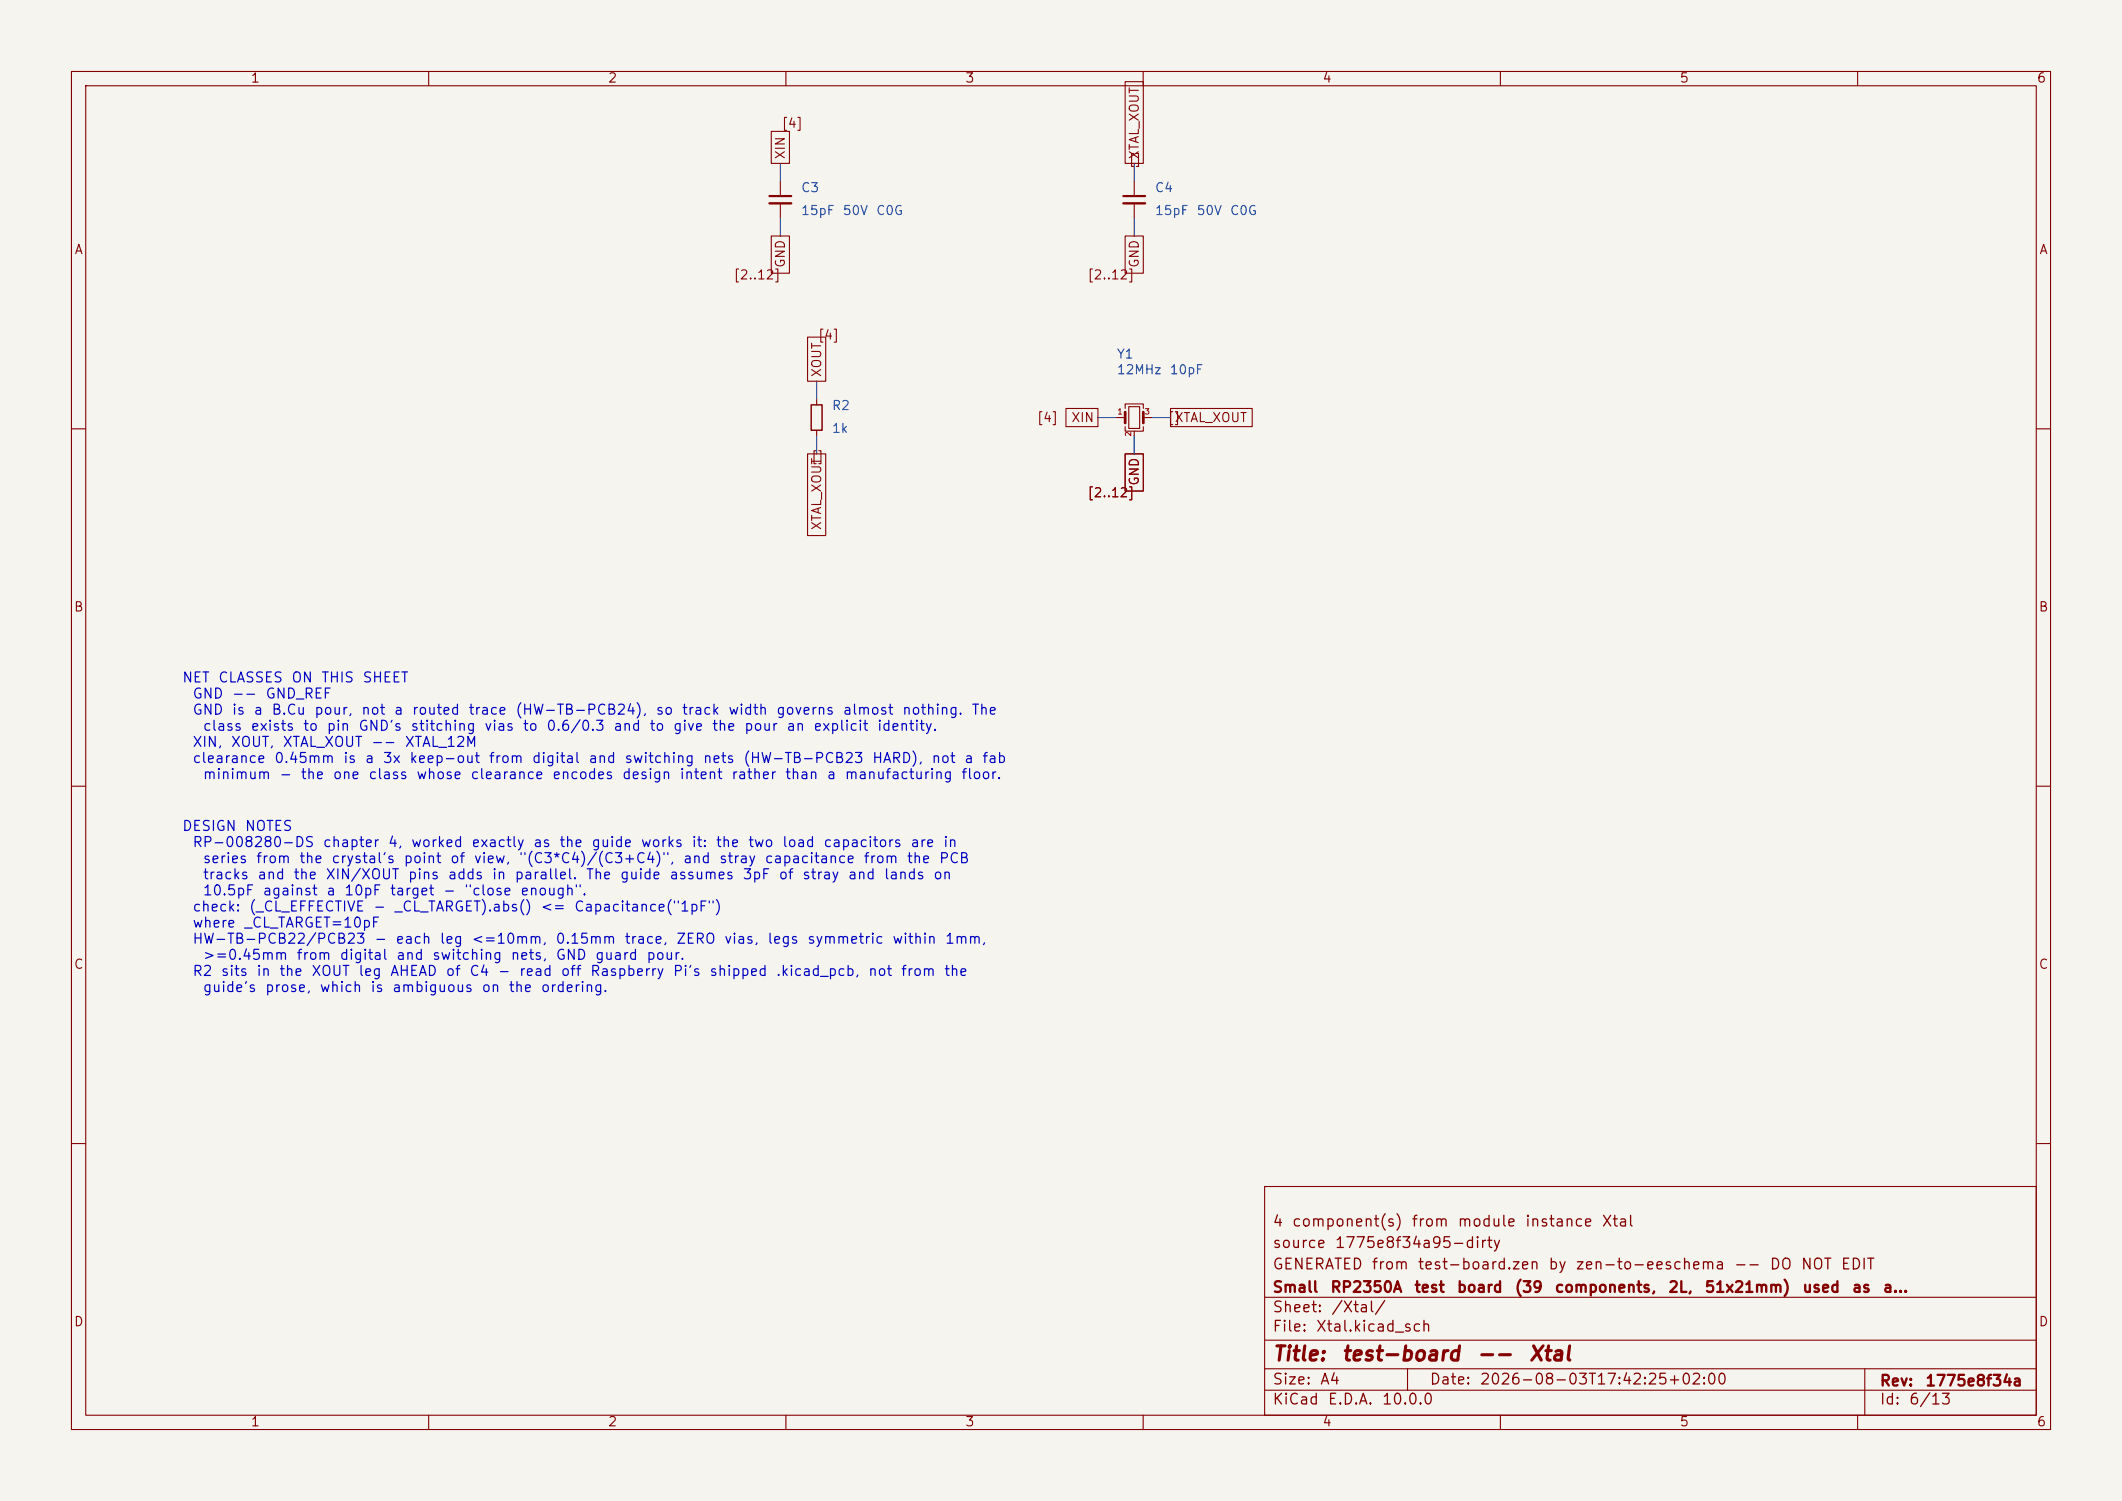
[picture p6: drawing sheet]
<svg xmlns="http://www.w3.org/2000/svg" width="297mm" height="210mm" viewBox="0 0 297 210" stroke-linecap="round" stroke-linejoin="round" font-family="sans-serif">
<defs><g id="words">
<g font-size="2" fill="#840000">
<text x="178" y="190.9">Title:</text>
<text x="187.7" y="190.9">test-board</text>
<text x="206.6" y="190.9">--</text>
<text x="213.8" y="190.9">Xtal</text>
</g>
<g font-size="1.5" fill="#840000">
<text x="178" y="172">4</text>
<text x="180.7" y="172">component(s)</text>
<text x="197.5" y="172">from</text>
<text x="203.9" y="172">module</text>
<text x="213.3" y="172">instance</text>
<text x="224.1" y="172">Xtal</text>
<text x="178" y="178">GENERATED</text>
<text x="178" y="175">source</text>
<text x="186.7" y="175">1775e8f34a95-dirty</text>
<text x="191.9" y="178">from</text>
<text x="198.3" y="178">test-board.zen</text>
<text x="216.6" y="178">by</text>
<text x="220.4" y="178">zen-to-eeschema</text>
<text x="242.6" y="178">--</text>
<text x="247.6" y="178">DO</text>
<text x="252" y="178">NOT</text>
<text x="257.5" y="178">EDIT</text>
<text x="178" y="184">Sheet:</text>
<text x="178" y="181.2">Small</text>
<text x="186.1" y="181.2">RP2350A</text>
<text x="186.2" y="184">/Xtal/</text>
<text x="197.8" y="181.2">test</text>
<text x="203.8" y="181.2">board</text>
<text x="211.9" y="181.2">(39</text>
<text x="217.5" y="181.2">components,</text>
<text x="233.4" y="181.2">2L,</text>
<text x="238.5" y="181.2">51x21mm)</text>
<text x="252.2" y="181.2">used</text>
<text x="259.1" y="181.2">as</text>
<text x="263.4" y="181.2">a...</text>
<text x="178" y="186.7">File:</text>
<text x="184.1" y="186.7">Xtal.kicad_sch</text>
<text x="178" y="196.9">KiCad</text>
<text x="178" y="194.1">Size:</text>
<text x="184.7" y="194.1">A4</text>
<text x="185.7" y="196.9">E.D.A.</text>
<text x="193.3" y="196.9">10.0.0</text>
<text x="200" y="194.1">Date:</text>
<text x="207" y="194.1">2026-08-03T17:42:25+02:00</text>
<text x="263" y="194.3">Rev:</text>
<text x="263" y="196.9">Id:</text>
<text x="267.1" y="196.9">6/13</text>
<text x="269.4" y="194.3">1775e8f34a</text>
</g>
<g font-size="1.4" fill="#0000c2">
<text x="25.4" y="95.8">NET</text>
<text x="30.4" y="95.8">CLASSES</text>
<text x="40.7" y="95.8">ON</text>
<text x="44.9" y="95.8">THIS</text>
<text x="50.6" y="95.8">SHEET</text>
<text x="26.8" y="98.1">GND</text>
<text x="26.8" y="100.3">GND</text>
<text x="32.4" y="98.1">--</text>
<text x="32.4" y="100.3">is</text>
<text x="35.4" y="100.3">a</text>
<text x="37.1" y="98.1">GND_REF</text>
<text x="37.9" y="100.3">B.Cu</text>
<text x="43.9" y="100.3">pour,</text>
<text x="50.5" y="100.3">not</text>
<text x="55" y="100.3">a</text>
<text x="57.6" y="100.3">routed</text>
<text x="65.5" y="100.3">trace</text>
<text x="72" y="100.3">(HW-TB-PCB24),</text>
<text x="91.7" y="100.3">so</text>
<text x="95.3" y="100.3">track</text>
<text x="101.8" y="100.3">width</text>
<text x="108.5" y="100.3">governs</text>
<text x="117.9" y="100.3">almost</text>
<text x="126.2" y="100.3">nothing.</text>
<text x="135.9" y="100.3">The</text>
<text x="26.8" y="104.9">XIN,</text>
<text x="26.8" y="107.1">clearance</text>
<text x="28.3" y="102.6">class</text>
<text x="32.2" y="104.9">XOUT,</text>
<text x="35" y="102.6">exists</text>
<text x="38.3" y="107.1">0.45mm</text>
<text x="39.5" y="104.9">XTAL_XOUT</text>
<text x="42.3" y="102.6">to</text>
<text x="45.6" y="102.6">pin</text>
<text x="47.9" y="107.1">is</text>
<text x="50.1" y="102.6">GND's</text>
<text x="51" y="107.1">a</text>
<text x="51.8" y="104.9">--</text>
<text x="53.5" y="107.1">3x</text>
<text x="56.6" y="104.9">XTAL_12M</text>
<text x="57.2" y="107.1">keep-out</text>
<text x="57.4" y="102.6">stitching</text>
<text x="67.7" y="102.6">vias</text>
<text x="68.3" y="107.1">from</text>
<text x="73.1" y="102.6">to</text>
<text x="74.4" y="107.1">digital</text>
<text x="76.4" y="102.6">0.6/0.3</text>
<text x="82.3" y="107.1">and</text>
<text x="85.7" y="102.6">and</text>
<text x="87.3" y="107.1">switching</text>
<text x="90.8" y="102.6">to</text>
<text x="94.1" y="102.6">give</text>
<text x="98.3" y="107.1">nets</text>
<text x="99.5" y="102.6">the</text>
<text x="103.9" y="107.1">(HW-TB-PCB23</text>
<text x="104.1" y="102.6">pour</text>
<text x="110" y="102.6">an</text>
<text x="113.7" y="102.6">explicit</text>
<text x="122" y="107.1">HARD),</text>
<text x="122.7" y="102.6">identity.</text>
<text x="130.3" y="107.1">not</text>
<text x="134.9" y="107.1">a</text>
<text x="137.4" y="107.1">fab</text>
<text x="28.3" y="109.4">minimum</text>
<text x="39" y="109.4">-</text>
<text x="42" y="109.4">the</text>
<text x="46.5" y="109.4">one</text>
<text x="51.5" y="109.4">class</text>
<text x="58.2" y="109.4">whose</text>
<text x="65.8" y="109.4">clearance</text>
<text x="77.2" y="109.4">encodes</text>
<text x="87" y="109.4">design</text>
<text x="95" y="109.4">intent</text>
<text x="102.3" y="109.4">rather</text>
<text x="109.8" y="109.4">than</text>
<text x="115.6" y="109.4">a</text>
<text x="118.1" y="109.4">manufacturing</text>
<text x="134.4" y="109.4">floor.</text>
<text x="25.4" y="116.6">DESIGN</text>
<text x="26.8" y="118.9">RP-008280-DS</text>
<text x="34.2" y="116.6">NOTES</text>
<text x="45.1" y="118.9">chapter</text>
<text x="54.2" y="118.9">4,</text>
<text x="57.4" y="118.9">worked</text>
<text x="65.9" y="118.9">exactly</text>
<text x="74.5" y="118.9">as</text>
<text x="78.2" y="118.9">the</text>
<text x="82.7" y="118.9">guide</text>
<text x="89.6" y="118.9">works</text>
<text x="96.7" y="118.9">it:</text>
<text x="100.1" y="118.9">the</text>
<text x="104.6" y="118.9">two</text>
<text x="109.4" y="118.9">load</text>
<text x="115.1" y="118.9">capacitors</text>
<text x="127.3" y="118.9">are</text>
<text x="131.9" y="118.9">in</text>
<text x="28.3" y="121.1">series</text>
<text x="28.3" y="123.4">tracks</text>
<text x="28.3" y="125.6">10.5pF</text>
<text x="35.7" y="121.1">from</text>
<text x="35.9" y="123.4">and</text>
<text x="36.7" y="125.6">against</text>
<text x="41" y="123.4">the</text>
<text x="41.8" y="121.1">the</text>
<text x="45.5" y="123.4">XIN/XOUT</text>
<text x="45.6" y="125.6">a</text>
<text x="46.3" y="121.1">crystal's</text>
<text x="48.1" y="125.6">10pF</text>
<text x="54.5" y="125.6">target</text>
<text x="56.4" y="121.1">point</text>
<text x="57" y="123.4">pins</text>
<text x="61.9" y="125.6">-</text>
<text x="62.6" y="123.4">adds</text>
<text x="62.9" y="121.1">of</text>
<text x="64.9" y="125.6">&quot;close</text>
<text x="66.2" y="121.1">view,</text>
<text x="68.8" y="123.4">in</text>
<text x="71.9" y="123.4">parallel.</text>
<text x="72.5" y="121.1">&quot;(C3*C4)/(C3+C4)&quot;,</text>
<text x="72.7" y="125.6">enough&quot;.</text>
<text x="81.9" y="123.4">The</text>
<text x="86.7" y="123.4">guide</text>
<text x="93.6" y="123.4">assumes</text>
<text x="95.5" y="121.1">and</text>
<text x="100.5" y="121.1">stray</text>
<text x="103.8" y="123.4">3pF</text>
<text x="106.9" y="121.1">capacitance</text>
<text x="108.9" y="123.4">of</text>
<text x="112.2" y="123.4">stray</text>
<text x="118.6" y="123.4">and</text>
<text x="120.8" y="121.1">from</text>
<text x="123.6" y="123.4">lands</text>
<text x="126.8" y="121.1">the</text>
<text x="130.5" y="123.4">on</text>
<text x="131.3" y="121.1">PCB</text>
<text x="26.8" y="127.9">check:</text>
<text x="26.8" y="130.1">where</text>
<text x="34.1" y="130.1">_CL_TARGET=10pF</text>
<text x="34.8" y="127.9">(_CL_EFFECTIVE</text>
<text x="52.1" y="127.9">-</text>
<text x="55.1" y="127.9">_CL_TARGET).abs()</text>
<text x="75.6" y="127.9">&lt;=</text>
<text x="80.3" y="127.9">Capacitance(&quot;1pF&quot;)</text>
<text x="26.8" y="132.4">HW-TB-PCB22/PCB23</text>
<text x="26.8" y="136.9">R2</text>
<text x="28.3" y="134.6">&gt;=0.45mm</text>
<text x="30.8" y="136.9">sits</text>
<text x="35.8" y="136.9">in</text>
<text x="39" y="136.9">the</text>
<text x="41.4" y="134.6">from</text>
<text x="43.5" y="136.9">XOUT</text>
<text x="47.4" y="134.6">digital</text>
<text x="50.1" y="136.9">leg</text>
<text x="52.3" y="132.4">-</text>
<text x="54.5" y="136.9">AHEAD</text>
<text x="55.3" y="132.4">each</text>
<text x="55.4" y="134.6">and</text>
<text x="60.4" y="134.6">switching</text>
<text x="61.4" y="132.4">leg</text>
<text x="62.3" y="136.9">of</text>
<text x="65.6" y="136.9">C4</text>
<text x="65.9" y="132.4">&lt;=10mm,</text>
<text x="69.6" y="136.9">-</text>
<text x="71.4" y="134.6">nets,</text>
<text x="72.5" y="136.9">read</text>
<text x="77.7" y="132.4">0.15mm</text>
<text x="77.7" y="134.6">GND</text>
<text x="78.4" y="136.9">off</text>
<text x="82.5" y="136.9">Raspberry</text>
<text x="83.2" y="134.6">guard</text>
<text x="87.3" y="132.4">trace,</text>
<text x="90.4" y="134.6">pour.</text>
<text x="94.1" y="136.9">Pi's</text>
<text x="94.6" y="132.4">ZERO</text>
<text x="99.2" y="136.9">shipped</text>
<text x="101.3" y="132.4">vias,</text>
<text x="107.3" y="132.4">legs</text>
<text x="108.5" y="136.9">.kicad_pcb,</text>
<text x="112.9" y="132.4">symmetric</text>
<text x="121.4" y="136.9">not</text>
<text x="124.8" y="132.4">within</text>
<text x="126" y="136.9">from</text>
<text x="132" y="136.9">the</text>
<text x="132.2" y="132.4">1mm,</text>
<text x="28.3" y="139.2">guide's</text>
<text x="37" y="139.2">prose,</text>
<text x="44.6" y="139.2">which</text>
<text x="51.8" y="139.2">is</text>
<text x="54.8" y="139.2">ambiguous</text>
<text x="67.3" y="139.2">on</text>
<text x="71.1" y="139.2">the</text>
<text x="75.6" y="139.2">ordering.</text>
</g>
<g font-size="1.3" fill="#840000">
<text x="35" y="11.9">1</text>
<text x="85" y="11.9">2</text>
<text x="135" y="11.9">3</text>
<text x="185" y="11.9">4</text>
<text x="235" y="11.9">5</text>
<text x="285" y="11.9">6</text>
<text x="109.3" y="18.2">[4]</text>
<text x="110.2" y="22.4" transform="rotate(-90 110.2 22.4)">XIN</text>
<text x="157.9" y="23.2">[]</text>
<text x="159.7" y="22.4" transform="rotate(-90 159.7 22.4)">XTAL_XOUT</text>
<text x="10.3" y="35.9">A</text>
<text x="285.3" y="35.9">A</text>
<text x="102.6" y="39.4">[2..12]</text>
<text x="110.2" y="37.6" transform="rotate(-90 110.2 37.6)">GND</text>
<text x="152.1" y="39.4">[2..12]</text>
<text x="159.7" y="37.6" transform="rotate(-90 159.7 37.6)">GND</text>
<text x="114.4" y="47.8">[4]</text>
<text x="115.3" y="52.9" transform="rotate(-90 115.3 52.9)">XOUT</text>
<text x="145" y="59.4">[4]</text>
<text x="149.8" y="59.4">XIN</text>
<text x="163.4" y="59.4">[]</text>
<text x="164.3" y="59.4">XTAL_XOUT</text>
<text x="113.4" y="64.8">[]</text>
<text x="152.1" y="69.9">[2..12]</text>
<text x="159.7" y="68.1" transform="rotate(-90 159.7 68.1)">GND</text>
<text x="115.3" y="74.3" transform="rotate(-90 115.3 74.3)">XTAL_XOUT</text>
<text x="10.3" y="85.9">B</text>
<text x="285.3" y="85.9">B</text>
<text x="10.3" y="135.9">C</text>
<text x="285.3" y="135.9">C</text>
<text x="10.3" y="185.9">D</text>
<text x="285.3" y="185.9">D</text>
<text x="35" y="199.9">1</text>
<text x="85" y="199.9">2</text>
<text x="135" y="199.9">3</text>
<text x="185" y="199.9">4</text>
<text x="235" y="199.9">5</text>
<text x="285" y="199.9">6</text>
</g>
<g font-size="1.3" fill="#006464">
<text x="112" y="27.2">C3</text>
<text x="161.6" y="27.2">C4</text>
<text x="112" y="30.4">15pF</text>
<text x="117.9" y="30.4">50V</text>
<text x="122.5" y="30.4">C0G</text>
<text x="161.6" y="30.4">15pF</text>
<text x="167.4" y="30.4">50V</text>
<text x="172.1" y="30.4">C0G</text>
<text x="156.2" y="50.5">Y1</text>
<text x="156.2" y="52.7">12MHz</text>
<text x="163.6" y="52.7">10pF</text>
<text x="116.3" y="57.7">R2</text>
<text x="116.3" y="60.9">1k</text>
</g>
<g font-size=".8" fill="#a90000">
<text x="156.3" y="58.2">1</text>
<text x="160.1" y="58.2">3</text>
<text x="158.5" y="61.2" transform="rotate(-90 158.5 61.2)">2</text>
</g>
</g></defs>
<path d="M0 0h297v210h-297z" fill="#f5f4ef" stroke="#f5f4ef" stroke-width=".14"/>
<g fill="none" stroke="#840000" stroke-width=".15">
<path d="M10 10h277v190h-277zM12 12h273v186h-273zM60 10v2M107.9 18.4h2.6v4.5h-2.6zM110 10v2M157.5 11.4h2.5v11.5h-2.5zM160 10v2M210 10v2M260 10v2M107.9 33h2.6v5.2h-2.6zM109.2 25.4v2M109.2 28.4v2.1"/>
<path d="M157.5 33h2.5v5.2h-2.5zM158.7 25.4v2M158.7 28.4v2.1M113 47.2h2.6v6.1h-2.6zM114.3 55.9v.7M149.2 57.1h4.5v2.6h-4.5zM156.2 58.4h1.3M157.5 57.2v-.7h2.5v.7M157.5 59.7v.6h2.5v-.6M158 56.9h1.5v3h-1.5zM160 58.4h1.3M163.8 57.1h11.5v2.6h-11.5z"/>
<path d="M10 60h2M113 63.5h2.6v11.4h-2.6zM114.3 60.2v.8M157.5 63.5h2.5v5.2h-2.5zM158.7 60.3v.7M285 60h2M10 110h2M285 110h2M10 160h2M177 166h108v32h-108zM285 160h2M60 198v2"/>
<path d="M110 198v2M160 198v2M177 194.5h108M177 191.5h108M177 187.5h108M177 181.5h108M197 191.5v3M210 198v2M260 198v2M261 191.5v6.5"/>
</g>
<path d="M107.7 27.4h3M157.2 27.4h3.1" fill="none" stroke="#840000" stroke-width=".3"/>
<path d="M107.7 28.4h3M157.2 28.4h3.1" fill="none" stroke="#840000" stroke-width=".33"/>
<path d="M113.5 56.6h1.6v3.6h-1.6z" fill="none" stroke="#840000" stroke-width=".2"/>
<path d="M157.5 57.7v1.5M160 57.7v1.5" fill="none" stroke="#840000" stroke-width=".38"/>
<path d="M109.2 22.9v2.5M109.2 30.5v2.5M158.7 22.9v2.5M158.7 30.5v2.5M114.3 53.3v2.6M153.7 58.4h2.5M161.3 58.4h2.5M114.3 61v2.5M158.7 61v2.5" fill="none" stroke="#009600" stroke-width=".15"/>
<use href="#words"/>
</svg>
